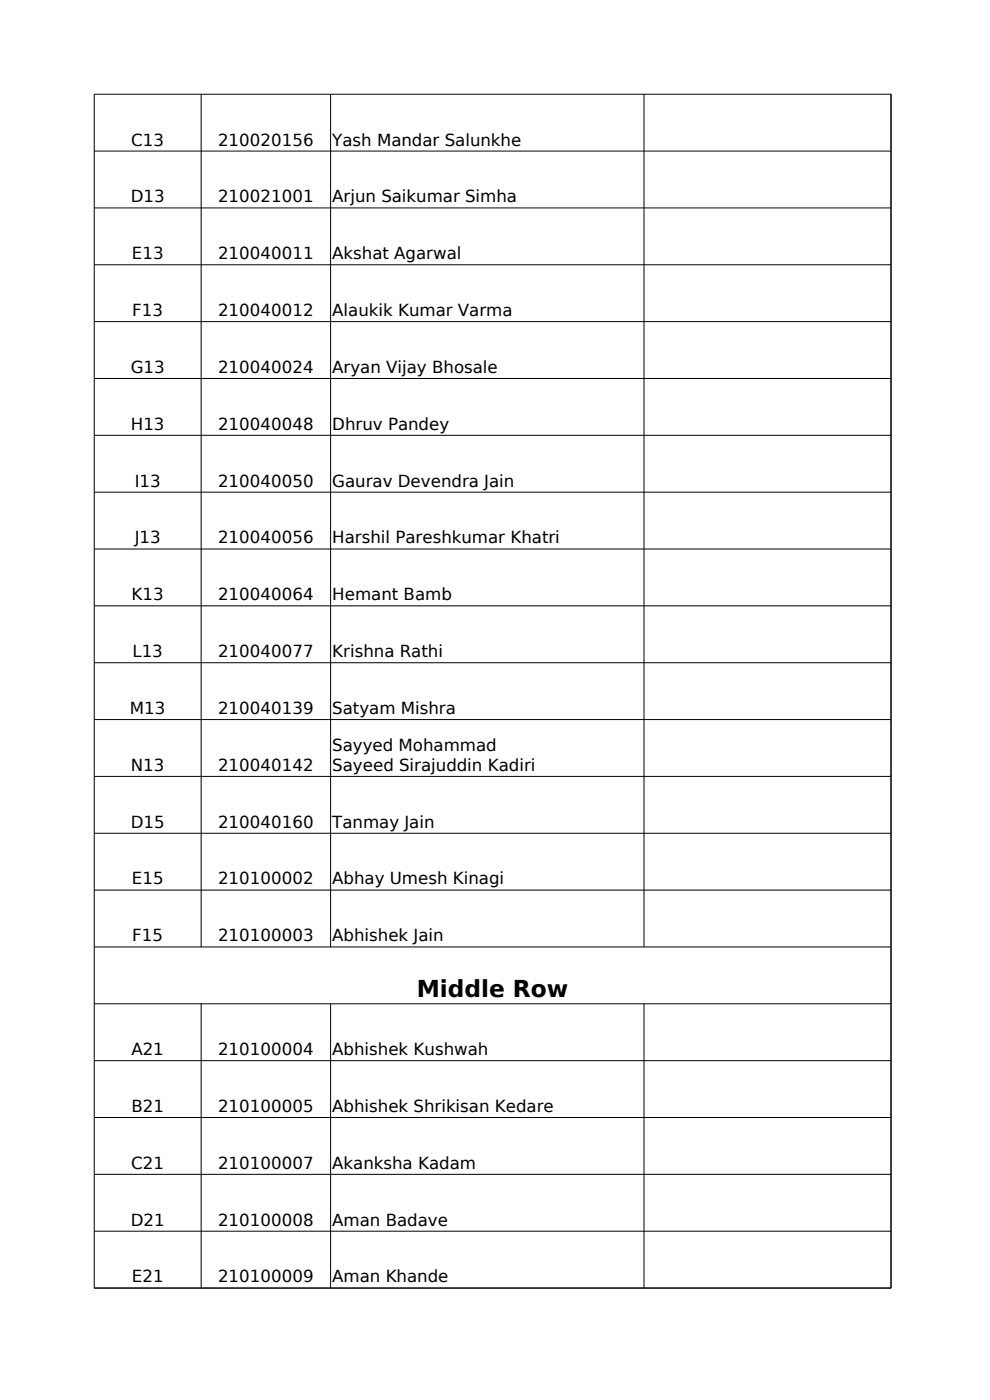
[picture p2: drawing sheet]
<svg xmlns="http://www.w3.org/2000/svg" width="210mm" height="297mm" viewBox="0 0 210 297" stroke-linecap="round" stroke-linejoin="round" font-family="sans-serif">
<defs><g id="words">
<text font-size="4.9" x="88.4" y="211.5">Middle Row</text>
<g font-size="3.5">
<text x="27.8" y="30.9">C13</text>
<text x="46.2" y="30.9">210020156</text>
<text x="70.5" y="30.9">Yash Mandar Salunkhe</text>
<text x="27.7" y="42.9">D13</text>
<text x="46.2" y="42.9">210021001</text>
<text x="70.5" y="42.9">Arjun Saikumar Simha</text>
<text x="28" y="55">E13</text>
<text x="46.2" y="55">210040011</text>
<text x="70.5" y="55">Akshat Agarwal</text>
<text x="28.1" y="67">F13</text>
<text x="46.2" y="67">210040012</text>
<text x="70.5" y="67">Alaukik Kumar Varma</text>
<text x="27.7" y="79.1">G13</text>
<text x="46.2" y="79.1">210040024</text>
<text x="70.5" y="79.1">Aryan Vijay Bhosale</text>
<text x="27.8" y="91.2">H13</text>
<text x="46.2" y="91.2">210040048</text>
<text x="70.5" y="91.2">Dhruv Pandey</text>
<text x="28.6" y="103.2">I13</text>
<text x="46.2" y="103.2">210040050</text>
<text x="70.5" y="103.2">Gaurav Devendra Jain</text>
<text x="28.6" y="115.3">J13</text>
<text x="46.2" y="115.3">210040056</text>
<text x="70.5" y="115.3">Harshil Pareshkumar Khatri</text>
<text x="27.9" y="127.4">K13</text>
<text x="46.2" y="127.4">210040064</text>
<text x="70.5" y="127.4">Hemant Bamb</text>
<text x="28.1" y="139.4">L13</text>
<text x="46.2" y="139.4">210040077</text>
<text x="70.5" y="139.4">Krishna Rathi</text>
<text x="27.5" y="151.5">M13</text>
<text x="46.2" y="151.5">210040139</text>
<text x="70.5" y="151.5">Satyam Mishra</text>
<text x="70.5" y="159.4">Sayyed Mohammad</text>
<text x="27.8" y="163.5">N13</text>
<text x="46.2" y="163.5">210040142</text>
<text x="70.5" y="163.5">Sayeed Sirajuddin Kadiri</text>
<text x="27.7" y="175.6">D15</text>
<text x="46.2" y="175.6">210040160</text>
<text x="70.5" y="175.6">Tanmay Jain</text>
<text x="28" y="187.6">E15</text>
<text x="46.2" y="187.6">210100002</text>
<text x="70.5" y="187.6">Abhay Umesh Kinagi</text>
<text x="28.1" y="199.7">F15</text>
<text x="46.2" y="199.7">210100003</text>
<text x="70.5" y="199.7">Abhishek Jain</text>
<text x="27.9" y="223.8">A21</text>
<text x="46.2" y="223.8">210100004</text>
<text x="70.5" y="223.8">Abhishek Kushwah</text>
<text x="27.9" y="235.9">B21</text>
<text x="46.2" y="235.9">210100005</text>
<text x="70.5" y="235.9">Abhishek Shrikisan Kedare</text>
<text x="27.8" y="247.9">C21</text>
<text x="46.2" y="247.9">210100007</text>
<text x="70.5" y="247.9">Akanksha Kadam</text>
<text x="27.7" y="260">D21</text>
<text x="46.2" y="260">210100008</text>
<text x="70.5" y="260">Aman Badave</text>
<text x="28" y="272.1">E21</text>
<text x="46.2" y="272.1">210100009</text>
<text x="70.5" y="272.1">Aman Khande</text>
</g>
</g></defs>
<g fill="none" stroke="#000" stroke-width=".21">
<path d="M42.7 20v180.9M70.1 20v180.9M136.6 20v180.9M20 32.1h169M20 44.1h169M20 56.2h169M20 68.2h169M20 80.3h169M20 92.4h169M20 104.4h169M20 116.5h169M20 128.5h169"/>
<path d="M20 140.6h169M20 152.7h169M20 164.7h169M20 176.8h169M20 188.8h169M20 200.9h169M20 213h169M42.7 212.9v60.4M70.1 212.9v60.4M136.6 212.9v60.4M20 225h169M20 237.1h169"/>
<path d="M20 249.1h169M20 261.2h169M20 273.3h169M20 273.3v-253.3h169v253.3"/>
</g>
<use href="#words"/>
</svg>
